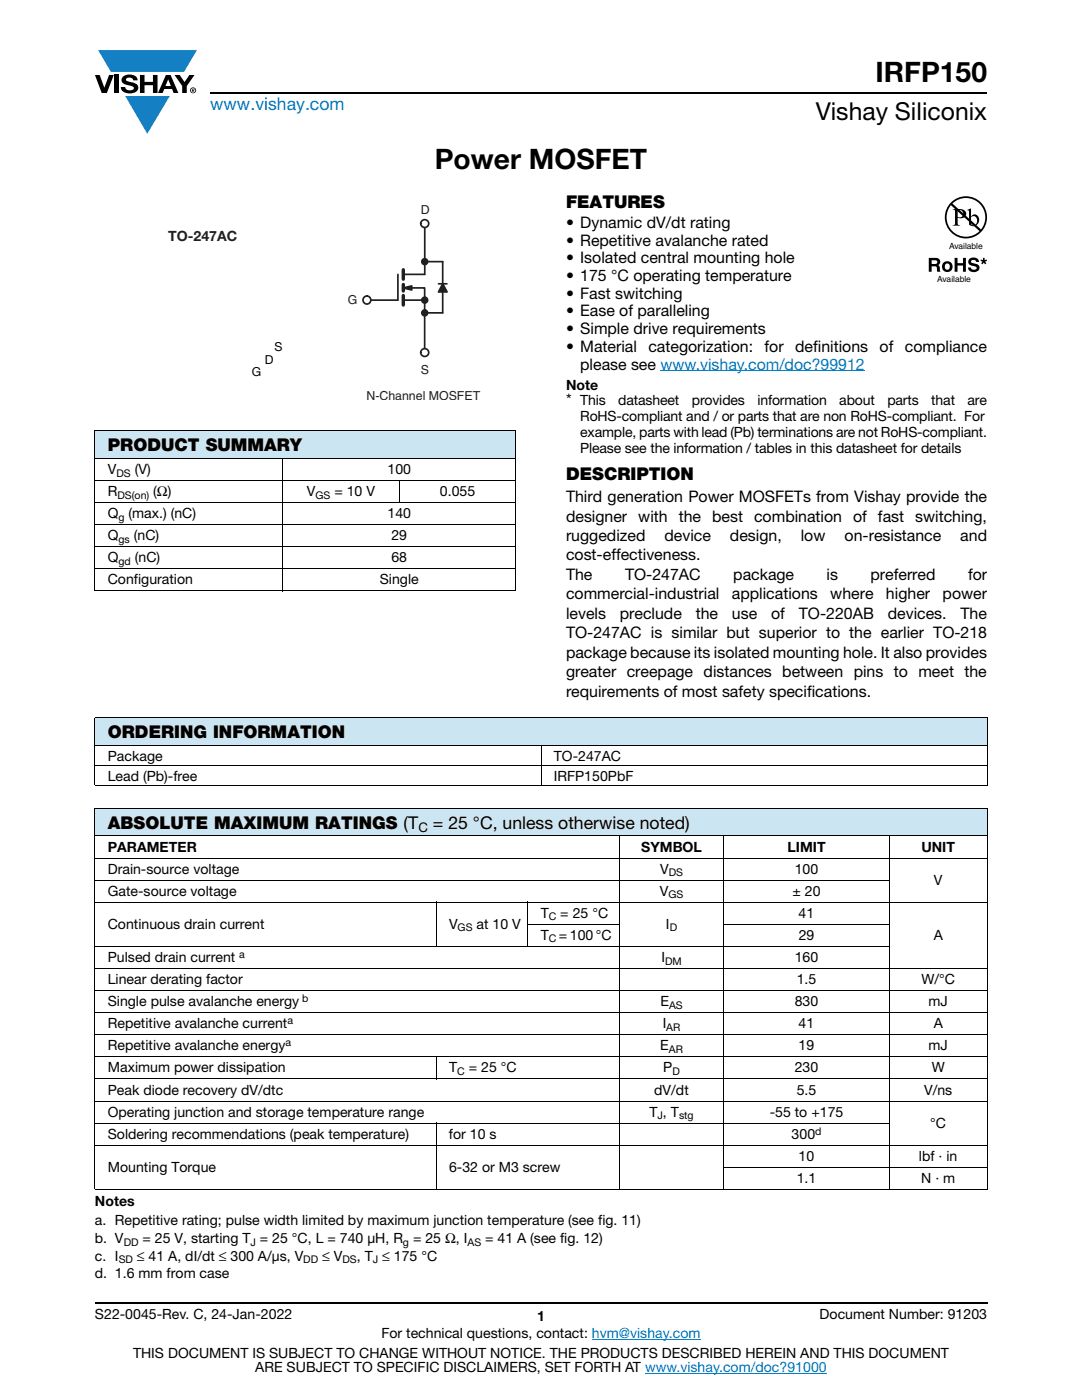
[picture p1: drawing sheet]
<svg xmlns="http://www.w3.org/2000/svg" width="216mm" height="279mm" viewBox="0 0 216 279" stroke-linecap="round" stroke-linejoin="round" font-family="sans-serif">
<defs><g id="words">
<g font-size="5.6">
<text x="174.7" y="16.4">IRFP150</text>
<text x="86.7" y="33.8">Power MOSFET</text>
</g>
<text font-size="4.9" x="162.8" y="24">Vishay Siliconix</text>
<text font-size="3.5" fill="#007ec4" x="42" y="21.9">www.vishay.com</text>
<g font-size="3.5">
<text x="112.9" y="41.5">FEATURES</text>
<text x="21.5" y="90.1">PRODUCT SUMMARY</text>
<text x="112.9" y="95.8">DESCRIPTION</text>
<text x="21.5" y="147.4">ORDERING INFORMATION</text>
<text x="21.5" y="165.4">ABSOLUTE MAXIMUM RATINGS (T</text>
<text x="86.4" y="165.4">= 25 °C, unless otherwise noted)</text>
</g>
<g font-size="3.2">
<text x="112.9" y="45.5">• Dynamic dV/dt rating</text>
<text x="112.9" y="49">• Repetitive avalanche rated</text>
<text x="112.9" y="52.6">• Isolated central mounting hole</text>
<text x="112.9" y="56.1">• 175 °C operating temperature</text>
<text x="112.9" y="59.6">• Fast switching</text>
<text x="112.9" y="63.2">• Ease of paralleling</text>
<text x="112.9" y="66.7">• Simple drive requirements</text>
<text x="112.9" y="70.2">• Material</text>
<text x="129.4" y="70.2">categorization:</text>
<text x="152.6" y="70.2">for</text>
<text x="158.7" y="70.2">definitions</text>
<text x="175.5" y="70.2">of</text>
<text x="180.6" y="70.2">compliance</text>
<text x="115.8" y="73.7">please see www.vishay.com/doc?99912</text>
<text x="112.9" y="80.9">*</text>
<text x="112.9" y="100.2">Third generation Power MOSFETs from Vishay provide the</text>
<text x="112.9" y="104.1">designer with the best combination of fast switching,</text>
<text x="112.9" y="108">ruggedized</text>
<text x="132.6" y="108">device</text>
<text x="145.7" y="108">design,</text>
<text x="159.8" y="108">low</text>
<text x="168.5" y="108">on-resistance</text>
<text x="191.6" y="108">and</text>
<text x="112.9" y="111.8">cost-effectiveness.</text>
<text x="112.9" y="115.7">The</text>
<text x="112.9" y="119.6">commercial-industrial</text>
<text x="124.7" y="115.7">TO-247AC</text>
<text x="146" y="119.6">applications</text>
<text x="146.3" y="115.7">package</text>
<text x="164.9" y="115.7">is</text>
<text x="165.7" y="119.6">where</text>
<text x="173.7" y="115.7">preferred</text>
<text x="176.8" y="119.6">higher</text>
<text x="188.1" y="119.6">power</text>
<text x="193.2" y="115.7">for</text>
<text x="112.9" y="123.5">levels</text>
<text x="123.7" y="123.5">preclude</text>
<text x="138.8" y="123.5">the</text>
<text x="146.1" y="123.5">use</text>
<text x="153.9" y="123.5">of</text>
<text x="159.4" y="123.5">TO-220AB</text>
<text x="177.2" y="123.5">devices.</text>
<text x="191.6" y="123.5">The</text>
<text x="112.9" y="127.4">TO-247AC is similar but superior to the earlier TO-218</text>
<text x="112.9" y="131.3">package because its isolated mounting hole. It also provides</text>
<text x="112.9" y="135.1">greater creepage distances between pins to meet the</text>
<text x="112.9" y="139">requirements of most safety specifications.</text>
</g>
<text font-size="2.8" fill="#231f20" x="33.6" y="48.1">TO-247AC</text>
<g font-size="2.8">
<text x="112.9" y="77.7">Note</text>
<text x="115.8" y="80.9">This</text>
<text x="123.4" y="80.9">datasheet</text>
<text x="138" y="80.9">provides</text>
<text x="151.1" y="80.9">information</text>
<text x="167.5" y="80.9">about</text>
<text x="177.1" y="80.9">parts</text>
<text x="185.8" y="80.9">that</text>
<text x="193.1" y="80.9">are</text>
<text x="115.8" y="84.1">RoHS-compliant and / or parts that are non RoHS-compliant. For</text>
<text x="115.8" y="87.3">example, parts with lead (Pb) terminations are not RoHS-compliant.</text>
<text x="21.5" y="94.6">V</text>
<text x="26.9" y="94.6">(V)</text>
<text x="77.3" y="94.6">100</text>
<text x="115.8" y="90.4">Please see the information / tables in this datasheet for details</text>
<text x="21.5" y="99">R</text>
<text x="30.6" y="99">(Ω)</text>
<text x="61.2" y="99">V</text>
<text x="66.7" y="99">= 10 V</text>
<text x="87.8" y="99">0.055</text>
<text x="21.5" y="103.4">Q</text>
<text x="21.5" y="107.8">Q</text>
<text x="25.7" y="103.4">(max.) (nC)</text>
<text x="26.7" y="107.8">(nC)</text>
<text x="77.3" y="103.4">140</text>
<text x="78.1" y="107.8">29</text>
<text x="21.5" y="112.2">Q</text>
<text x="26.9" y="112.2">(nC)</text>
<text x="78.1" y="112.2">68</text>
<text x="21.5" y="116.6">Configuration</text>
<text x="75.8" y="116.6">Single</text>
<text x="21.5" y="151.8">Package</text>
<text x="21.5" y="155.9">Lead (Pb)-free</text>
<text x="110.5" y="155.9">IRFP150PbF</text>
<text x="110.5" y="151.8">TO-247AC</text>
<text x="21.5" y="169.9">PARAMETER</text>
<text x="128" y="169.9">SYMBOL</text>
<text x="157.1" y="169.9">LIMIT</text>
<text x="183.9" y="169.9">UNIT</text>
<text x="21.5" y="174.3">Drain-source voltage</text>
<text x="21.5" y="178.8">Gate-source voltage</text>
<text x="131.7" y="178.8">V</text>
<text x="131.7" y="174.3">V</text>
<text x="158.1" y="178.8">± 20</text>
<text x="158.6" y="174.3">100</text>
<text x="186.4" y="176.6">V</text>
<text x="21.5" y="185.4">Continuous drain current</text>
<text x="89.6" y="185.4">V</text>
<text x="95.1" y="185.4">at 10 V</text>
<text x="107.9" y="183.2">T</text>
<text x="111.8" y="183.2">= 25 °C</text>
<text x="132.9" y="185.4">I</text>
<text x="159.4" y="183.2">41</text>
<text x="107.9" y="187.6">T</text>
<text x="111.5" y="187.6">= 100 °C</text>
<text x="159.4" y="187.6">29</text>
<text x="186.3" y="187.6">A</text>
<text x="21.5" y="192">Pulsed drain current</text>
<text x="21.5" y="196.4">Linear derating factor</text>
<text x="132" y="192">I</text>
<text x="158.6" y="192">160</text>
<text x="159" y="196.4">1.5</text>
<text x="183.8" y="196.4">W/°C</text>
<text x="21.5" y="200.8">Single pulse avalanche energy</text>
<text x="131.8" y="200.8">E</text>
<text x="158.6" y="200.8">830</text>
<text x="185.3" y="200.8">mJ</text>
<text x="21.5" y="205.2">Repetitive avalanche current</text>
<text x="21.5" y="209.6">Repetitive avalanche energy</text>
<text x="131.7" y="209.6">E</text>
<text x="132.2" y="205.2">I</text>
<text x="159.4" y="205.2">41</text>
<text x="159.4" y="209.6">19</text>
<text x="185.3" y="209.6">mJ</text>
<text x="186.3" y="205.2">A</text>
<text x="21.5" y="214">Maximum power dissipation</text>
<text x="89.6" y="214">T</text>
<text x="93.6" y="214">= 25 °C</text>
<text x="132.3" y="214">P</text>
<text x="158.6" y="214">230</text>
<text x="185.9" y="214">W</text>
<text x="21.5" y="218.5">Peak diode recovery dV/dtc</text>
<text x="130.6" y="218.5">dV/dt</text>
<text x="159" y="218.5">5.5</text>
<text x="184.4" y="218.5">V/ns</text>
<text x="21.5" y="227.3">Soldering recommendations (peak temperature)</text>
<text x="21.5" y="222.9">Operating junction and storage temperature range</text>
<text x="89.6" y="227.3">for 10 s</text>
<text x="129.6" y="222.9">T , T</text>
<text x="153.6" y="222.9">-55 to +175</text>
<text x="158" y="227.3">300</text>
<text x="185.6" y="225.1">°C</text>
<text x="21.5" y="233.9">Mounting Torque</text>
<text x="89.6" y="233.9">6-32 or M3 screw</text>
<text x="159.4" y="231.7">10</text>
<text x="183.4" y="231.7">lbf · in</text>
<text x="159" y="236.1">1.1</text>
<text x="183.8" y="236.1">N · m</text>
<text x="18.9" y="240.7">Notes</text>
<text x="18.9" y="244.6">a. Repetitive rating; pulse width limited by maximum junction temperature (see fig. 11)</text>
<text x="18.9" y="251.6">c. I</text>
<text x="18.9" y="248.1">b. V</text>
<text x="27.3" y="251.6">≤ 41 A, dI/dt ≤ 300 A/μs, V</text>
<text x="28.4" y="248.1">= 25 V, starting T = 25 °C, L = 740 μH, R</text>
<text x="64.3" y="251.6">≤ V</text>
<text x="71.2" y="251.6">, T ≤ 175 °C</text>
<text x="82.4" y="248.1">= 25 Ω, I</text>
<text x="96.8" y="248.1">= 41 A (see fig. 12)</text>
<text x="18.9" y="255.1">d. 1.6 mm from case</text>
<text x="18.9" y="263.3">S22-0045-Rev. C, 24-Jan-2022</text>
<text x="107.2" y="263.6">1</text>
<text x="163.6" y="263.3">Document Number: 91203</text>
<text x="76.1" y="267.1">For technical questions, contact: hvm@vishay.com</text>
<text x="26.5" y="271">THIS DOCUMENT IS SUBJECT TO CHANGE WITHOUT NOTICE. THE PRODUCTS DESCRIBED HEREIN AND THIS DOCUMENT</text>
<text x="50.9" y="273.8">ARE SUBJECT TO SPECIFIC DISCLAIMERS, SET FORTH AT www.vishay.com/doc?91000</text>
</g>
<text font-size="2.6" x="83.5" y="166.1">C</text>
<g font-size="2.5" fill="#231f20">
<text x="84" y="42.8">D</text>
<text x="69.4" y="60.7">G</text>
<text x="84" y="74.6">S</text>
<text x="73.1" y="79.8">N-Channel MOSFET</text>
</g>
<g font-size="2.5">
<text x="54.8" y="70">S</text>
<text x="50.2" y="75">G</text>
<text x="52.9" y="72.6">D</text>
</g>
<g font-size="2.1">
<text x="23.2" y="95.1">DS</text>
<text x="23.4" y="99.5">DS(on)</text>
<text x="62.9" y="99.5">GS</text>
<text x="23.6" y="103.9">g</text>
<text x="23.6" y="108.3">gs</text>
<text x="23.6" y="112.7">gd</text>
<text x="133.4" y="179.3">GS</text>
<text x="133.4" y="174.9">DS</text>
<text x="91.3" y="185.9">GS</text>
<text x="109.5" y="183.7">C</text>
<text x="133.6" y="185.9">D</text>
<text x="47.7" y="191.2">a</text>
<text x="109.5" y="188.1">C</text>
<text x="132.7" y="192.5">DM</text>
<text x="60.3" y="200">b</text>
<text x="133.5" y="201.3">AS</text>
<text x="57" y="208.8">a</text>
<text x="57.3" y="204.4">a</text>
<text x="132.9" y="205.7">AR</text>
<text x="91.2" y="214.5">C</text>
<text x="133.5" y="210.1">AR</text>
<text x="134.2" y="214.5">D</text>
<text x="131.2" y="223.4">J</text>
<text x="135.5" y="223.4">stg</text>
<text x="162.7" y="226.4">d</text>
<text x="24.7" y="248.6">DD</text>
<text x="50" y="248.6">J</text>
<text x="80.4" y="248.6">g</text>
<text x="93.3" y="248.6">AS</text>
<text x="23.7" y="252.1">SD</text>
<text x="60.5" y="252.1">DD</text>
<text x="68.3" y="252.1">DS</text>
<text x="74.4" y="252.1">J</text>
</g>
<g font-size="1.7">
<text x="189.4" y="49.6">Available</text>
<text x="187" y="56.2">Available</text>
</g>
</g></defs>
<g fill="#147fc3">
<path d="M19.6 10h19.7l-2.6 4.3h-1.1h-13.5z"/>
<path d="M25 19.2h8.9l-4.5 7.5z"/>
</g>
<g fill="#000">
<path d="M18.9 15h1l.9 2.5 1-2.5h.9l-1.4 3.6h-1zM22.9 15h.9v3.6h-.9zM24.6 15.3a2.1 2.1 0 0 1 2.8 .3l.1 .4h-.9a.79 .79 0 0 0-.7-.5 .79 .79 0 0 0-.8 .4l.3 .3 1 .2a1.08 1.08 0 0 1 1.2 1 1.08 1.08 0 0 1-1.1 1.2 1.73 1.73 0 0 1-2.4-1.2h.9a.96 .96 0 0 0 .8 .6 .96 .96 0 0 0 .9-.4 1.31 1.31 0 0 0-1.2-.6 1.03 1.03 0 0 1-1.1-.6 1.03 1.03 0 0 1 .2-1.1zM27.9 15h.9v1.3h1.7v-1.3h.9v3.6h-.9v-1.6h-1.7v1.6h-.9zM34.8 15h1.1l.9 1.4 1-1.4h1l-1.5 2.2v1.4h-.9v-1.4z"/>
<path d="M33.6 15.9l.5 1.3h-1.1zM33.1 15l-1.6 3.6h1l.3-.8h1.5l.3 .8h1l-1.6-3.6z"/>
<path d="M38.4 17.8h.2v.2h-.2zM38.3 17.7v.7h.1v-.3l.4 .3-.2-.3 .2-.2-.1-.2z"/>
<path d="M38.1 18a.46 .46 0 0 1 .9 0 .46 .46 0 0 1-.9 0zM37.9 18a.6 .6 0 0 0 1.2 0 .6 .6 0 0 0-1.2 0z"/>
</g>
<path d="M42 18.6h155M18.9 260h178.1" fill="none" stroke="#000" stroke-width=".36"/>
<path d="M131.8 74h40.8M118.1 267.3h21.7M128.7 274h36.3" fill="none" stroke="#007ec4" stroke-width=".2"/>
<path d="M18.9 86h84.1v5.5h-84.1z" fill="#cce5f3"/>
<g fill="none" stroke="#000" stroke-width=".2">
<path d="M18.9 86h84.1M18.9 91.5h84.1M18.9 95.9h84.1M18.9 86.1v27.3M56.4 91.4v26.6M79.7 95.8v4.6M103 86.1v27.3M18.9 100.3h84.1M18.9 104.7h84.1M18.9 109.1h84.1M18.9 113.5h84.1M18.9 117.9h84.1"/>
<path d="M18.9 113.6v4.2M103 113.6v4.2"/>
</g>
<path d="M80.5 59.9h4.2M80.5 57.5h4.2v12.1M84.8 45.4v9.4h-4.3" fill="none" stroke="#231f20" stroke-width=".34"/>
<path d="M80.5 53.8v1.9" fill="none" stroke="#231f20" stroke-width=".68"/>
<path d="M80.5 57.5l1.7-.4v.8z" fill="#231f20"/>
<path d="M79.4 54.8v5.1h-5.6M80.5 57.5l1.7-.4v.8l-1.5-.4M84.8 52.2h3.5M84.7 62.4h3.6" fill="none" stroke="#231f20" stroke-width=".34"/>
<path d="M80.5 56.8v1.3M80.5 59v1.9" fill="none" stroke="#231f20" stroke-width=".68"/>
<circle cx="73.2" cy="59.9" r=".79" fill="#fff"/>
<g fill="none" stroke="#231f20" stroke-width=".34">
<path d="M87.5 56.6h1.7M88.3 52.2v10.2M88.3 56.6l-.8 1.7"/>
<circle cx="73.2" cy="59.9" r=".79"/>
</g>
<path d="M88.3 56.6l.9 1.7h-1.7z" fill="#231f20"/>
<path d="M88.3 56.6l.9 1.7h-1.7" fill="none" stroke="#231f20" stroke-width=".34"/>
<circle cx="84.7" cy="44.6" r=".79" fill="#fff"/>
<circle cx="84.7" cy="44.6" r=".79" fill="none" stroke="#231f20" stroke-width=".34"/>
<circle cx="84.7" cy="70.4" r=".79" fill="#fff"/>
<circle cx="84.7" cy="70.4" r=".79" fill="none" stroke="#231f20" stroke-width=".34"/>
<circle cx="84.7" cy="52.2" r=".58" fill="#231f20"/>
<circle cx="84.7" cy="52.2" r=".58" fill="none" stroke="#231f20" stroke-width=".34"/>
<circle cx="84.7" cy="59.9" r=".58" fill="#231f20"/>
<circle cx="84.7" cy="59.9" r=".58" fill="none" stroke="#231f20" stroke-width=".34"/>
<circle cx="84.7" cy="62.4" r=".58" fill="#231f20"/>
<circle cx="84.7" cy="62.4" r=".58" fill="none" stroke="#231f20" stroke-width=".34"/>
<g fill="#000">
<path d="M190.5 51.5h.6v1h1.1v-1h.5v2.7h-.5v-1.2h-1.1v1.2h-.6zM193.5 51.6a1.15 1.15 0 0 1 1.9 .7h-.6v-.2a.68 .68 0 0 0-1-.1v.4l.2 .1a1.29 1.29 0 0 1 1.4 .9 1.17 1.17 0 0 1-1.1 .9 1.17 1.17 0 0 1-1.1-.9h.5l.1 .2a.67 .67 0 0 0 1.1-.1l-.3-.3-.5-.1a.81 .81 0 0 1-.9-.5 .81 .81 0 0 1 .3-1zM195.7 51.8l.4 .1v-.4h.4v.4l.4-.1 .1 .3-.5 .1 .3 .4-.2 .2-.3-.4-.3 .4-.2-.2 .3-.4-.4-.1z"/>
<path d="M185.9 51.9v.8l.9-.1a.38 .38 0 0 0 .1-.6zM185.3 51.5h1.4a.78 .78 0 0 1 .8 .4 .78 .78 0 0 1-.1 .9l-.2 .1a.97 .97 0 0 1 .4 1.2l.1 .1h-.7l-.2-1h-.9v1h-.6z"/>
<path d="M188.8 52.6a.63 .63 0 0 0-.3 .8 .63 .63 0 0 0 .8 .4 .63 .63 0 0 0 .2-.8 .63 .63 0 0 0-.7-.4zM187.9 53.2a1.1 1.1 0 0 1 2.2 0 1.1 1.1 0 0 1-2.2 0z"/>
<path d="M190 40.6a3.9 3.9 0 0 1 5.3-.1 3.9 3.9 0 0 1 .4 5.3zM189.7 41l5.8 5.1a3.9 3.9 0 0 1-5.4 .1 3.9 3.9 0 0 1-.4-5.2zM188.5 43.4a4.2 4.2 0 0 0 8.5 0 4.2 4.2 0 0 0-8.5 0z"/>
<path d="M191.1 42v1.3a.75 .75 0 0 0 1.1-.7 .75 .75 0 0 0-1.1-.6zM190.1 41.7a2.81 2.81 0 0 1 2.5 .4 .97 .97 0 0 1-.1 1.2 .97 .97 0 0 1-1.2 .2h-.2v1v.3l.5 .2h-1.5l.3-.1 .2-.4v-2.3l-.1-.2z"/>
<path d="M193.8 43.4v1.3l.1 .2a.72 .72 0 0 0 .8-.1 .72 .72 0 0 0 .3-.8 .72 .72 0 0 0-.4-.8 .72 .72 0 0 0-.8 .2zM193 41.9l.8-.3v1.6a.89 .89 0 0 1 1.1-.4 .89 .89 0 0 1 .5 1.1 1.23 1.23 0 0 1-.7 1.1 1.23 1.23 0 0 1-1.3-.1l-.1-2.7z"/>
</g>
<g fill="#cce5f3">
<path d="M18.9 143.2h178.1v5.5h-178.1z"/>
<path d="M18.9 161.3h178.1v5.5h-178.1z"/>
</g>
<g fill="none" stroke="#000" stroke-width=".2">
<path d="M18.9 143.2h178.1M18.9 148.7h89M18.9 152.7h178.1M18.9 156.7h178.1M18.9 143.3v5.4M18.9 148.8v7.9M107.9 148.7v8.1M108 148.7h89M197 143.3v9.4M197 152.8v3.9M18.9 161.3h178.1M18.9 166.8h178.1"/>
<path d="M18.9 171.2h178.1M18.9 175.6h158.7M18.9 161.4v75.9M87 180v9M105.3 180v9M123.6 166.8v70.7M144.4 166.8v70.7M177.5 166.8v70.7M197 161.4v75.9M18.9 180.1h178.1M18.9 188.9h158.7M18.9 193.3h178.1"/>
<path d="M18.9 197.7h178.1M105.2 184.5h18.5M144.3 184.5h33.3M18.9 202.1h178.1M18.9 206.5h178.1M18.9 210.9h178.1M18.9 215.3h178.1M18.9 219.8h178.1M87 210.8v4.6M18.9 224.2h158.7M18.9 228.6h178.1M18.9 237.4h178.1"/>
<path d="M87 224.1v13.4M144.3 233h52.7"/>
</g>
<use href="#words"/>
</svg>
